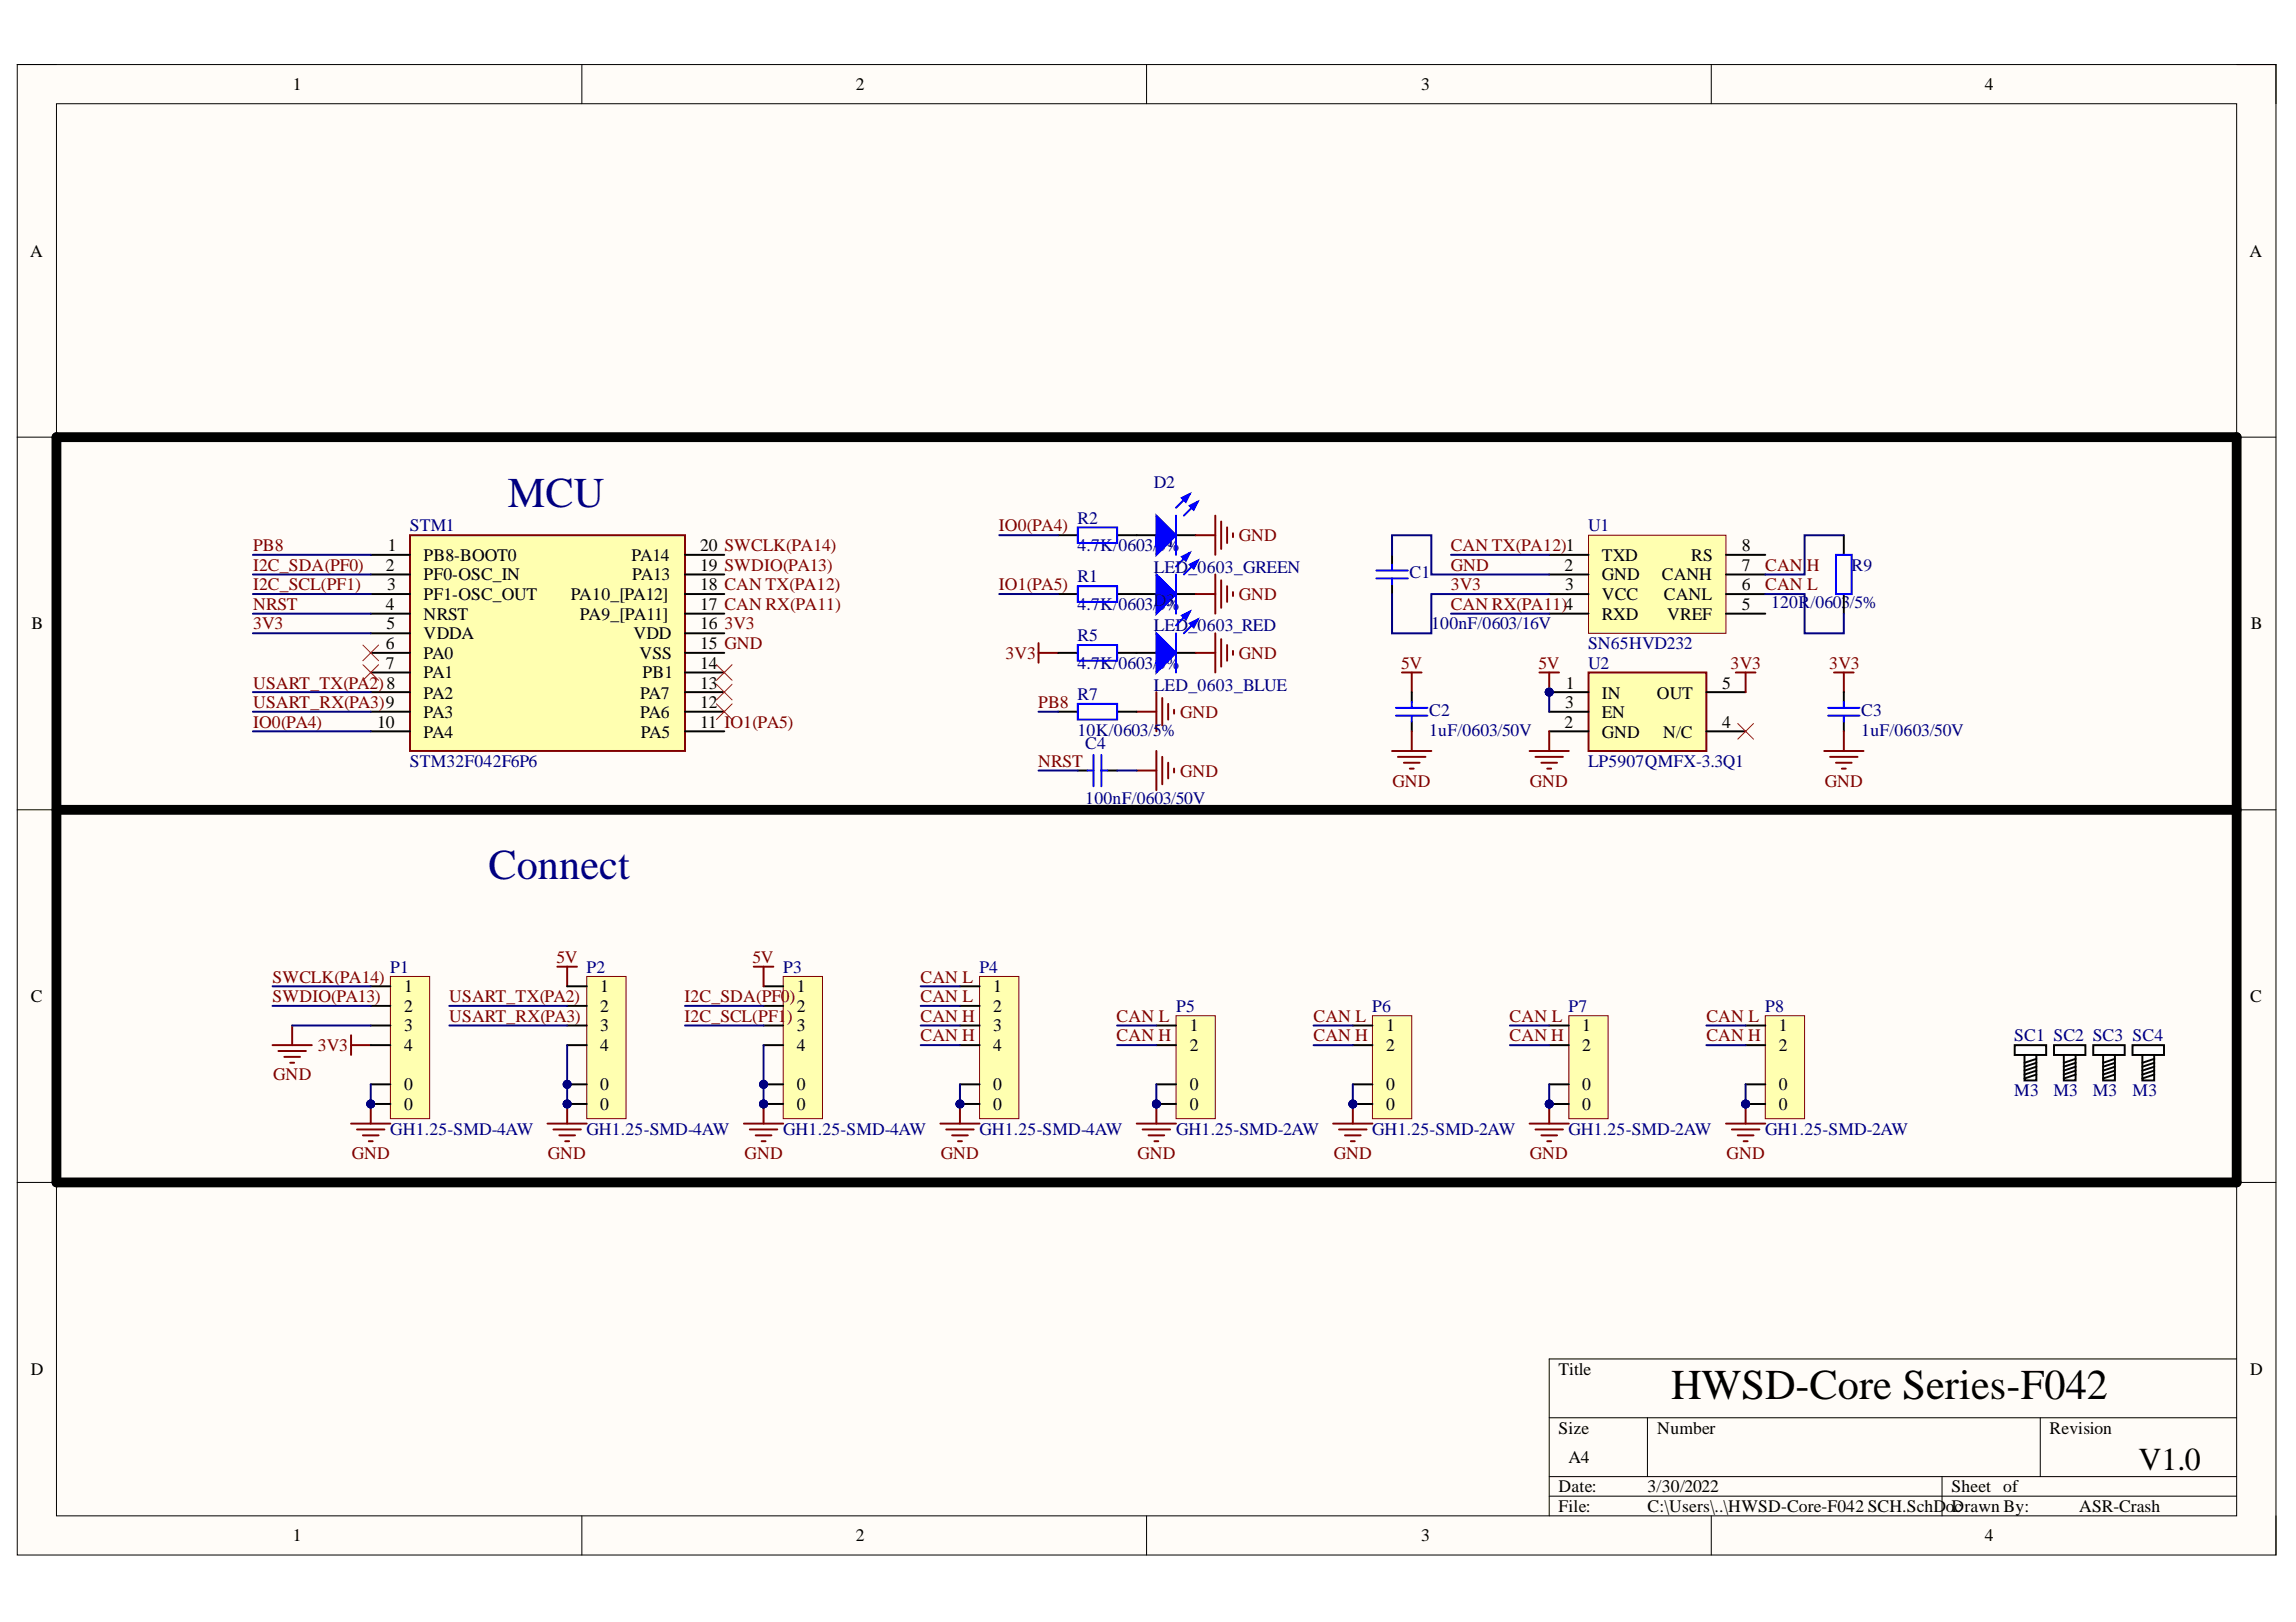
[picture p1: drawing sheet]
<svg xmlns="http://www.w3.org/2000/svg" width="297mm" height="210mm" viewBox="0 0 297 210" stroke-linecap="round" stroke-linejoin="round" font-family="sans-serif">
<defs><g id="words">
<g font-size="5.5" fill="#000080">
<text x="65.7" y="65.6">MCU</text>
<text x="63.2" y="113.8">Connect</text>
</g>
<text font-size="5.5" x="216.2" y="181">HWSD-Core Series-F042</text>
<text font-size="4.1" x="276.7" y="190.3">V1.0</text>
<g font-size="2.3">
<text x="37.9" y="11.7">1</text>
<text x="110.7" y="11.7">2</text>
<text x="183.9" y="11.7">3</text>
<text x="256.8" y="11.7">4</text>
<text x="3.9" y="33.3">A</text>
<text x="291" y="33.3">A</text>
<text x="50.2" y="71.3">1</text>
<text x="90.6" y="71.3">20 SWCLK(PA14)</text>
<text x="225.3" y="71.3">8</text>
<text x="49.9" y="73.8">2</text>
<text x="50.1" y="76.4">3</text>
<text x="54.8" y="72.6">PB8-BOOT0</text>
<text x="54.8" y="75.1">PF0-OSC_IN</text>
<text x="54.8" y="77.6">PF1-OSC_OUT</text>
<text x="73.8" y="77.6">PA10_[PA12]</text>
<text x="81.7" y="72.6">PA14</text>
<text x="81.8" y="75.1">PA13</text>
<text x="90.6" y="73.8">19 SWDIO(PA13)</text>
<text x="90.6" y="76.4">18 CAN TX(PA12)</text>
<text x="202.4" y="73.8">2</text>
<text x="202.5" y="76.4">3</text>
<text x="207.2" y="72.6">TXD</text>
<text x="207.2" y="75.1">GND</text>
<text x="207.2" y="77.6">VCC</text>
<text x="215" y="75.1">CANH</text>
<text x="215.3" y="77.6">CANL</text>
<text x="218.8" y="72.6">RS</text>
<text x="225.3" y="76.4">6</text>
<text x="225.3" y="73.8">7</text>
<text x="4.1" y="81.4">B</text>
<text x="49.9" y="78.9">4</text>
<text x="49.9" y="84">6</text>
<text x="50" y="81.4">5</text>
<text x="54.8" y="80.2">NRST</text>
<text x="54.8" y="82.7">VDDA</text>
<text x="75" y="80.2">PA9_[PA11]</text>
<text x="82" y="82.7">VDD</text>
<text x="90.6" y="78.9">17 CAN RX(PA11)</text>
<text x="90.6" y="81.4">16</text>
<text x="90.6" y="84">15 GND</text>
<text x="207.2" y="80.2">RXD</text>
<text x="215.7" y="80.2">VREF</text>
<text x="225.3" y="78.9">5</text>
<text x="291.2" y="81.4">B</text>
<text x="49.9" y="86.5">7</text>
<text x="54.8" y="85.2">PA0</text>
<text x="54.8" y="87.8">PA1</text>
<text x="82.7" y="85.2">VSS</text>
<text x="83.1" y="87.8">PB1</text>
<text x="90.6" y="86.5">14</text>
<text x="90.6" y="89.1">13</text>
<text x="202.6" y="89.1">1</text>
<text x="222.8" y="89.1">5</text>
<text x="48.8" y="94.2">10</text>
<text x="54.8" y="90.4">PA2</text>
<text x="54.8" y="92.9">PA3</text>
<text x="54.8" y="95.5">PA4</text>
<text x="82.8" y="90.4">PA7</text>
<text x="82.8" y="92.9">PA6</text>
<text x="82.9" y="95.5">PA5</text>
<text x="90.6" y="91.7">12</text>
<text x="90.6" y="94.2">11 IO1(PA5)</text>
<text x="202.4" y="94.2">2</text>
<text x="202.5" y="91.7">3</text>
<text x="207.2" y="90.4">IN</text>
<text x="207.2" y="95.5">GND</text>
<text x="207.2" y="92.9">EN</text>
<text x="214.3" y="90.4">OUT</text>
<text x="215.2" y="95.5">N/C</text>
<text x="222.8" y="94.2">4</text>
<text x="4" y="129.7">C</text>
<text x="52.3" y="128.4">1</text>
<text x="52.3" y="130.9">2</text>
<text x="77.6" y="128.4">1</text>
<text x="77.6" y="130.9">2</text>
<text x="103.1" y="128.4">1</text>
<text x="103.1" y="130.9">2</text>
<text x="128.5" y="128.4">1</text>
<text x="128.5" y="130.9">2</text>
<text x="291.1" y="129.7">C</text>
<text x="52.3" y="133.5">3</text>
<text x="52.3" y="136">4</text>
<text x="77.6" y="133.5">3</text>
<text x="77.6" y="136">4</text>
<text x="103.1" y="133.5">3</text>
<text x="103.1" y="136">4</text>
<text x="128.5" y="133.5">3</text>
<text x="128.5" y="136">4</text>
<text x="153.9" y="133.5">1</text>
<text x="153.9" y="136">2</text>
<text x="179.3" y="133.5">1</text>
<text x="179.3" y="136">2</text>
<text x="204.7" y="133.5">1</text>
<text x="204.7" y="136">2</text>
<text x="230.1" y="133.5">1</text>
<text x="230.1" y="136">2</text>
<text x="52.3" y="143.6">0</text>
<text x="52.3" y="141.1">0</text>
<text x="77.6" y="143.6">0</text>
<text x="77.6" y="141.1">0</text>
<text x="103.1" y="143.6">0</text>
<text x="103.1" y="141.1">0</text>
<text x="128.5" y="143.6">0</text>
<text x="128.5" y="141.1">0</text>
<text x="153.9" y="143.6">0</text>
<text x="153.9" y="141.1">0</text>
<text x="179.3" y="143.6">0</text>
<text x="179.3" y="141.1">0</text>
<text x="204.7" y="143.6">0</text>
<text x="204.7" y="141.1">0</text>
<text x="230.1" y="143.6">0</text>
<text x="230.1" y="141.1">0</text>
<text x="4" y="177.9">D</text>
<text x="201.6" y="177.9">Title</text>
<text x="291.1" y="177.9">D</text>
<text x="201.6" y="185.5">Size</text>
<text x="214.4" y="185.5">Number</text>
<text x="265.2" y="185.5">Revision</text>
<text x="202.9" y="189.3">A4</text>
<text x="201.6" y="193.1">Date:</text>
<text x="201.6" y="195.7">File:</text>
<text x="213.1" y="193.1">3/30/2022</text>
<text x="213.1" y="195.7">C:\Users\..\HWSD-Core-F042 SCH.SchD</text>
<text x="251.8" y="195.7">oDrawn By:</text>
<text x="252.5" y="193.1">Sheet of</text>
<text x="252.8" y="195.7">c</text>
<text x="269" y="195.7">ASR-Crash</text>
<text x="37.9" y="199.5">1</text>
<text x="110.7" y="199.5">2</text>
<text x="183.9" y="199.5">3</text>
<text x="256.8" y="199.5">4</text>
</g>
<g font-size="2.3" fill="#000080">
<text x="149.3" y="63.2">D2</text>
<text x="53" y="68.8">STM1</text>
<text x="139.4" y="71.3">4.7K/0603/D1</text>
<text x="139.4" y="67.8">R2</text>
<text x="149.8" y="71.3">5%</text>
<text x="205.4" y="68.8">U1</text>
<text x="139.4" y="75.4">R1</text>
<text x="149.3" y="74.1">LED_0603_GREEN</text>
<text x="182.4" y="74.9">C1</text>
<text x="239.5" y="73.8">R9</text>
<text x="139.4" y="78.9">4.7K/0603/D3</text>
<text x="139.4" y="83">R5</text>
<text x="149.3" y="81.7">LED_0603_RED</text>
<text x="149.8" y="78.9">5%</text>
<text x="185.1" y="81.4">100nF/0603/16V</text>
<text x="205.4" y="84">SN65HVD232</text>
<text x="229.1" y="78.7">120R/0603/5%</text>
<text x="139.4" y="86.5">4.7K/0603/</text>
<text x="149.3" y="89.4">LED_0603_BLUE</text>
<text x="149.8" y="86.5">5%</text>
<text x="205.4" y="86.5">U2</text>
<text x="139.4" y="95.2">10K/0603/5%</text>
<text x="139.4" y="90.7">R7</text>
<text x="184.9" y="95.2">1uF/0603/50V</text>
<text x="184.9" y="92.7">C2</text>
<text x="240.8" y="95.2">1uF/0603/50V</text>
<text x="240.8" y="92.7">C3</text>
<text x="53" y="99.3">STM32F042F6P6</text>
<text x="140.4" y="97">C4</text>
<text x="205.4" y="99.3">LP5907QMFX-3.3Q1</text>
<text x="140.4" y="104.1">100nF/0603/50V</text>
<text x="50.5" y="125.9">P1</text>
<text x="75.9" y="125.9">P2</text>
<text x="101.3" y="125.9">P3</text>
<text x="126.7" y="125.9">P4</text>
<text x="152.2" y="130.9">P5</text>
<text x="177.5" y="130.9">P6</text>
<text x="202.9" y="130.9">P7</text>
<text x="228.4" y="130.9">P8</text>
<text x="260.6" y="134.7">SC1 SC2 SC3 SC4</text>
<text x="260.6" y="141.8">M3</text>
<text x="265.7" y="141.8">M3</text>
<text x="270.7" y="141.8">M3</text>
<text x="275.9" y="141.8">M3</text>
<text x="50.5" y="146.8">GH1.25-SMD-4AW</text>
<text x="75.9" y="146.8">GH1.25-SMD-4AW</text>
<text x="101.3" y="146.8">GH1.25-SMD-4AW</text>
<text x="126.7" y="146.8">GH1.25-SMD-4AW</text>
<text x="152.2" y="146.8">GH1.25-SMD-2AW</text>
<text x="177.5" y="146.8">GH1.25-SMD-2AW</text>
<text x="202.9" y="146.8">GH1.25-SMD-2AW</text>
<text x="228.4" y="146.8">GH1.25-SMD-2AW</text>
</g>
<g font-size="2.3" fill="#800000">
<text x="32.7" y="71.3">PB8</text>
<text x="129.2" y="68.8">IO0(PA4)</text>
<text x="160.3" y="70">GND</text>
<text x="187.7" y="71.3">CAN TX(PA12)1</text>
<text x="32.7" y="73.8">I2C_SDA(PF0)</text>
<text x="32.7" y="76.4">I2C_SCL(PF1)</text>
<text x="129.2" y="76.4">IO1(PA5)</text>
<text x="160.3" y="77.6">GND</text>
<text x="187.7" y="76.4">3V3</text>
<text x="187.7" y="73.8">GND</text>
<text x="228.4" y="73.8">CAN</text>
<text x="228.4" y="76.4">CAN L</text>
<text x="233.8" y="73.8">H</text>
<text x="32.7" y="81.4">3V3</text>
<text x="32.7" y="78.9">NRST</text>
<text x="93.7" y="81.4">3V3</text>
<text x="187.7" y="78.9">CAN RX(PA11)4</text>
<text x="32.7" y="89.1">USART_TX(PA2)8</text>
<text x="130.1" y="85.2">3V3</text>
<text x="160.3" y="85.2">GND</text>
<text x="181.3" y="86.5">5V</text>
<text x="199" y="86.5">5V</text>
<text x="223.9" y="86.5">3V3</text>
<text x="236.7" y="86.5">3V3</text>
<text x="32.7" y="91.7">USART_RX(PA3)9</text>
<text x="32.7" y="94.2">IO0(PA4)</text>
<text x="134.3" y="91.7">PB8</text>
<text x="152.7" y="92.9">GND</text>
<text x="134.3" y="99.3">NRST</text>
<text x="152.7" y="100.5">GND</text>
<text x="180.2" y="101.8">GND</text>
<text x="197.9" y="101.8">GND</text>
<text x="236.1" y="101.8">GND</text>
<text x="72" y="124.6">5V</text>
<text x="97.4" y="124.6">5V</text>
<text x="35.3" y="127.1">SWCLK(PA14)</text>
<text x="35.3" y="129.7">SWDIO(PA13)</text>
<text x="58.1" y="129.7">USART_TX(PA2)</text>
<text x="88.6" y="129.7">I2C_SDA(PF0)</text>
<text x="119.1" y="127.1">CAN L</text>
<text x="119.1" y="129.7">CAN L</text>
<text x="41.1" y="136">3V3</text>
<text x="58.1" y="132.2">USART_RX(PA3)</text>
<text x="88.6" y="132.2">I2C_SCL(PF1</text>
<text x="101.8" y="132.2">)</text>
<text x="119.1" y="132.2">CAN H</text>
<text x="119.1" y="134.7">CAN H</text>
<text x="144.5" y="132.2">CAN L</text>
<text x="144.5" y="134.7">CAN H</text>
<text x="169.9" y="132.2">CAN L</text>
<text x="169.9" y="134.7">CAN H</text>
<text x="195.3" y="132.2">CAN L</text>
<text x="195.3" y="134.7">CAN H</text>
<text x="220.8" y="132.2">CAN L</text>
<text x="220.8" y="134.7">CAN H</text>
<text x="35.4" y="139.8">GND</text>
<text x="45.5" y="150">GND</text>
<text x="70.9" y="150">GND</text>
<text x="96.3" y="150">GND</text>
<text x="121.7" y="150">GND</text>
<text x="147.2" y="150">GND</text>
<text x="172.5" y="150">GND</text>
<text x="197.9" y="150">GND</text>
<text x="223.4" y="150">GND</text>
</g>
</g></defs>
<path d="M2.2 8.4h292.2v192.8h-292.2z" fill-rule="evenodd" fill="#fffcf8"/>
<path d="M2.2 8.4h292.2v192.8h-292.2z" fill="none" stroke="#000" stroke-width=".13"/>
<path d="M7.3 13.4h282.1v182.8h-282.1z" fill-rule="evenodd" fill="#fffcf8"/>
<g fill="none" stroke="#000" stroke-width=".13">
<path d="M2.2 8.3h5.1M7.3 13.4h282.1v182.8h-282.1zM75.3 8.3v5.1M148.3 8.3v5.1M221.4 8.4v5M289.4 8.4h5v5M2.2 56.6h5.1M289.4 56.6h5M2.2 104.8h5.1M289.4 104.8h5M2.2 153h5.1M289.4 153h5"/>
<path d="M289.4 175.9h-89v20.3M75.3 196.2v5M148.3 196.2v5M200.4 183.5h89M200.4 191.1h89M200.4 193.6h89M213.1 183.5v7.6M221.4 196.2v5M251.2 191.1v5.1M264 183.5v7.6M294.4 196.2v5"/>
</g>
<path d="M260.6 135.3h4.1v1.2h-4.1z" fill-rule="evenodd" fill="#fff"/>
<path d="M260.6 135.3h4.1v1.2h-4.1z" fill="none" stroke="#000" stroke-width=".25"/>
<path d="M261.9 136.5h1.5v3.3h-1.5z" fill-rule="evenodd" fill="#fff"/>
<path d="M261.9 136.5h1.5v3.3h-1.5zM263.4 137l-1.5 .5M263.4 137.5l-1.5 .5M263.4 138l-1.5 .6M263.4 138.6l-1.5 .5M263.4 139.1l-1.5 .5" fill="none" stroke="#000" stroke-width=".25"/>
<path d="M265.7 135.3h4.1v1.2h-4.1z" fill-rule="evenodd" fill="#fff"/>
<path d="M265.7 135.3h4.1v1.2h-4.1z" fill="none" stroke="#000" stroke-width=".25"/>
<path d="M267 136.5h1.5v3.3h-1.5z" fill-rule="evenodd" fill="#fff"/>
<path d="M267 136.5h1.5v3.3h-1.5zM268.5 137l-1.5 .5M268.5 137.5l-1.5 .5M268.5 138l-1.5 .6M268.5 138.6l-1.5 .5M268.5 139.1l-1.5 .5" fill="none" stroke="#000" stroke-width=".25"/>
<path d="M270.8 135.3h4.1v1.2h-4.1z" fill-rule="evenodd" fill="#fff"/>
<path d="M270.8 135.3h4.1v1.2h-4.1z" fill="none" stroke="#000" stroke-width=".25"/>
<path d="M272.1 136.5h1.5v3.3h-1.5z" fill-rule="evenodd" fill="#fff"/>
<path d="M272.1 136.5h1.5v3.3h-1.5zM273.6 137l-1.5 .5M273.6 137.5l-1.5 .5M273.6 138l-1.5 .6M273.6 138.6l-1.5 .5M273.6 139.1l-1.5 .5" fill="none" stroke="#000" stroke-width=".25"/>
<path d="M275.9 135.3h4.1v1.2h-4.1z" fill-rule="evenodd" fill="#fff"/>
<path d="M275.9 135.3h4.1v1.2h-4.1z" fill="none" stroke="#000" stroke-width=".25"/>
<path d="M277.2 136.5h1.5v3.3h-1.5z" fill-rule="evenodd" fill="#fff"/>
<path d="M277.2 136.5h1.5v3.3h-1.5zM278.7 137l-1.5 .5M278.7 137.5l-1.5 .5M278.7 138l-1.5 .6M278.7 138.6l-1.5 .5M278.7 139.1l-1.5 .5" fill="none" stroke="#000" stroke-width=".25"/>
<path d="M53 69.3h35.6v27.9h-35.6z" fill-rule="evenodd" fill="#ffffb0"/>
<path d="M53 69.3h35.6v27.9h-35.6zM147.1 92.1h2.5M149.6 89.6v5M150.4 90.3v3.6M151.1 91.1v2M151.9 91.8v.6" fill="none" stroke="#800000" stroke-width=".25"/>
<g fill="none" stroke="#000" stroke-width=".25">
<path d="M48 71.8h5M48 74.3h5M48 76.9h5M48 79.4h5M88.6 71.8h5.1M88.6 74.3h5.1M88.6 76.9h5.1M88.6 79.4h5.1M48 82h5M48 84.5h5M48 87h5M48 89.6h5"/>
<path d="M48 92.1h5M48 94.6h5M88.6 82h5.1M88.6 84.5h5.1M88.6 87h5.1M88.6 89.6h5.1M88.6 92.1h5.1M88.6 94.6h5.1M136.9 92.1h2.5M144.5 92.1h2.6"/>
</g>
<path d="M139.4 91.1h5.1v2h-5.1z" fill="none" stroke="#00f" stroke-width=".25"/>
<path d="M205.5 69.3h17.8v12.7h-17.8z" fill-rule="evenodd" fill="#ffffb0"/>
<path d="M205.5 69.3h17.8v12.7h-17.8z" fill="none" stroke="#800000" stroke-width=".13"/>
<path d="M180.1 71.8v1.3M180.1 75.6v1.3M200.4 71.8h5.1M200.4 74.3h5.1M200.4 76.9h5.1M200.4 79.4h5.1M223.3 71.8h5.1M223.3 74.3h5.1M223.3 76.9h5.1M223.3 79.4h5.1M238.5 69.3v2.5M238.5 76.9v2.5" fill="none" stroke="#000" stroke-width=".25"/>
<path d="M178.1 73.8h4M178.1 74.9h4M180.1 73.1v.7M180.1 74.9v.7M237.5 71.8h2.1v5.1h-2.1z" fill="none" stroke="#00f" stroke-width=".25"/>
<path d="M45.4 145.4h5.1M46.2 146.2h3.5M46.9 146.9h2.1M47.7 147.7h.5M48 142.9v2.5" fill="none" stroke="#800000" stroke-width=".25"/>
<circle cx="48" cy="142.9" r=".51" fill="#000080"/>
<circle cx="48" cy="142.9" r=".51" fill="none" stroke="#000080" stroke-width=".13"/>
<g fill="none" stroke="#800000" stroke-width=".25">
<path d="M35.3 135.3h5M36 136h3.6M36.8 136.8h2M37.5 137.5h.6M37.8 132.7v2.6M45.4 135.3h2.6M45.4 134v2.5M72.1 125.1h2.5M73.4 125.1v2.5M70.8 145.4h5.1M71.6 146.2h3.6M72.4 146.9h2"/>
<path d="M73.1 147.7h.5M73.4 142.9v2.5"/>
</g>
<circle cx="73.4" cy="142.9" r=".51" fill="#000080"/>
<circle cx="73.4" cy="142.9" r=".51" fill="none" stroke="#000080" stroke-width=".13"/>
<circle cx="98.8" cy="142.9" r=".51" fill="#000080"/>
<circle cx="98.8" cy="142.9" r=".51" fill="none" stroke="#000080" stroke-width=".13"/>
<circle cx="98.8" cy="140.3" r=".51" fill="#000080"/>
<circle cx="98.8" cy="140.3" r=".51" fill="none" stroke="#000080" stroke-width=".13"/>
<path d="M101.3 126.4h5.1v18.4h-5.1z" fill-rule="evenodd" fill="#ffffb0"/>
<path d="M101.3 126.4h5.1v18.4h-5.1z" fill="none" stroke="#800000" stroke-width=".13"/>
<path d="M98.8 127.6h2.5M98.8 130.2h2.5M98.8 132.7h2.5M98.8 135.3h2.5M98.8 142.9h2.5" fill="none" stroke="#000" stroke-width=".25"/>
<circle cx="98.8" cy="142.9" r=".51" fill="#000080"/>
<circle cx="98.8" cy="142.9" r=".51" fill="none" stroke="#000080" stroke-width=".13"/>
<path d="M98.8 140.3h2.5" fill="none" stroke="#000" stroke-width=".25"/>
<circle cx="98.8" cy="140.3" r=".51" fill="#000080"/>
<circle cx="98.8" cy="140.3" r=".51" fill="none" stroke="#000080" stroke-width=".13"/>
<path d="M97.5 125.1h2.6M98.8 125.1v2.5M96.2 145.4h5.1M97 146.2h3.6M97.8 146.9h2M98.5 147.7h.5M98.8 142.9v2.5" fill="none" stroke="#800000" stroke-width=".25"/>
<circle cx="98.8" cy="142.9" r=".51" fill="#000080"/>
<circle cx="98.8" cy="142.9" r=".51" fill="none" stroke="#000080" stroke-width=".13"/>
<circle cx="124.2" cy="142.9" r=".51" fill="#000080"/>
<circle cx="124.2" cy="142.9" r=".51" fill="none" stroke="#000080" stroke-width=".13"/>
<path d="M126.7 126.4h5.1v18.4h-5.1z" fill-rule="evenodd" fill="#ffffb0"/>
<path d="M126.7 126.4h5.1v18.4h-5.1z" fill="none" stroke="#800000" stroke-width=".13"/>
<path d="M124.2 127.6h2.5M124.2 130.2h2.5M124.2 132.7h2.5M124.2 135.3h2.5M124.2 142.9h2.5" fill="none" stroke="#000" stroke-width=".25"/>
<circle cx="124.2" cy="142.9" r=".51" fill="#000080"/>
<circle cx="124.2" cy="142.9" r=".51" fill="none" stroke="#000080" stroke-width=".13"/>
<path d="M124.2 140.3h2.5" fill="none" stroke="#000" stroke-width=".25"/>
<path d="M121.7 145.4h5M122.4 146.2h3.6M123.2 146.9h2M123.9 147.7h.5M124.2 142.9v2.5" fill="none" stroke="#800000" stroke-width=".25"/>
<circle cx="124.2" cy="142.9" r=".51" fill="#000080"/>
<circle cx="124.2" cy="142.9" r=".51" fill="none" stroke="#000080" stroke-width=".13"/>
<circle cx="73.4" cy="142.9" r=".51" fill="#000080"/>
<circle cx="73.4" cy="142.9" r=".51" fill="none" stroke="#000080" stroke-width=".13"/>
<circle cx="73.4" cy="140.3" r=".51" fill="#000080"/>
<circle cx="73.4" cy="140.3" r=".51" fill="none" stroke="#000080" stroke-width=".13"/>
<path d="M75.9 126.4h5.1v18.4h-5.1z" fill-rule="evenodd" fill="#ffffb0"/>
<path d="M75.9 126.4h5.1v18.4h-5.1z" fill="none" stroke="#800000" stroke-width=".13"/>
<path d="M73.4 127.6h2.5M73.4 130.2h2.5M73.4 132.7h2.5M73.4 135.3h2.5M73.4 142.9h2.5" fill="none" stroke="#000" stroke-width=".25"/>
<circle cx="73.4" cy="142.9" r=".51" fill="#000080"/>
<circle cx="73.4" cy="142.9" r=".51" fill="none" stroke="#000080" stroke-width=".13"/>
<path d="M73.4 140.3h2.5" fill="none" stroke="#000" stroke-width=".25"/>
<circle cx="73.4" cy="140.3" r=".51" fill="#000080"/>
<circle cx="73.4" cy="140.3" r=".51" fill="none" stroke="#000080" stroke-width=".13"/>
<path d="M136.9 76.9h2.5M144.5 76.9h5.1M152.1 76.9h2.6" fill="none" stroke="#000" stroke-width=".25"/>
<path d="M139.4 75.9h5.1v2h-5.1z" fill="none" stroke="#00f" stroke-width=".25"/>
<path d="M149.6 74.3l2.5 2.6-2.5 2.5z" fill="#00f"/>
<path d="M149.6 74.3l2.5 2.6-2.5 2.5zM153.9 71.5l-1.8 1.8M154.9 72.6l-1.7 1.7" fill="none" stroke="#00f" stroke-width=".25"/>
<path d="M153.9 73.1l1-.5-.5 1z" fill="#00f"/>
<path d="M153.9 73.1l1-.5-.5 1z" fill="none" stroke="#00f" stroke-width=".25"/>
<path d="M152.9 72.1l1-.6-.5 1.1z" fill="#00f"/>
<path d="M139.4 68.2h5.1v2.1h-5.1zM152.1 74.3v5.1M152.9 72.1l1-.6-.5 1.1z" fill="none" stroke="#00f" stroke-width=".25"/>
<path d="M136.9 69.3h2.5M144.5 69.3h5.1M152.1 69.3h2.6" fill="none" stroke="#000" stroke-width=".25"/>
<path d="M149.6 66.7l2.5 2.6-2.5 2.5z" fill="#00f"/>
<path d="M149.6 66.7l2.5 2.6-2.5 2.5zM153.9 63.9l-1.8 1.8M154.9 64.9l-1.7 1.8" fill="none" stroke="#00f" stroke-width=".25"/>
<path d="M153.9 65.5l1-.6-.5 1.1z" fill="#00f"/>
<path d="M153.9 65.5l1-.6-.5 1.1z" fill="none" stroke="#00f" stroke-width=".25"/>
<path d="M152.9 64.4l1-.5-.5 1z" fill="#00f"/>
<path d="M152.1 66.7v5.1M152.9 64.4l1-.5-.5 1zM139.4 83.5h5.1v2h-5.1z" fill="none" stroke="#00f" stroke-width=".25"/>
<path d="M134.4 83.2v2.6M134.4 84.5h2.5" fill="none" stroke="#800000" stroke-width=".25"/>
<path d="M136.9 84.5h2.5M144.5 84.5h5.1M152.1 84.5h2.6" fill="none" stroke="#000" stroke-width=".25"/>
<path d="M149.6 82l2.5 2.5-2.5 2.5z" fill="#00f"/>
<path d="M153.9 79.2l-1.8 1.7M149.6 82l2.5 2.5-2.5 2.5zM154.9 80.2l-1.7 1.8" fill="none" stroke="#00f" stroke-width=".25"/>
<path d="M153.9 80.7l1-.5-.5 1z" fill="#00f"/>
<path d="M153.9 80.7l1-.5-.5 1z" fill="none" stroke="#00f" stroke-width=".25"/>
<path d="M152.9 79.7l1-.5-.5 1z" fill="#00f"/>
<path d="M152.9 79.7l1-.5-.5 1zM152.1 82v5" fill="none" stroke="#00f" stroke-width=".25"/>
<path d="M154.7 84.5h2.5M157.2 82v5M158 82.7v3.6M158.8 83.5v2M159.5 84.2v.5" fill="none" stroke="#800000" stroke-width=".25"/>
<circle cx="200.4" cy="89.6" r=".51" fill="#000080"/>
<circle cx="200.4" cy="89.6" r=".51" fill="none" stroke="#000080" stroke-width=".13"/>
<path d="M205.5 87h15.3v10.2h-15.3z" fill-rule="evenodd" fill="#ffffb0"/>
<path d="M205.5 87h15.3v10.2h-15.3z" fill="none" stroke="#800000" stroke-width=".25"/>
<path d="M200.4 89.6h5.1" fill="none" stroke="#000" stroke-width=".25"/>
<circle cx="200.4" cy="89.6" r=".51" fill="#000080"/>
<circle cx="200.4" cy="89.6" r=".51" fill="none" stroke="#000080" stroke-width=".13"/>
<path d="M200.4 94.6h5.1M200.4 92.1h5.1M220.8 94.6h5M220.8 89.6h5" fill="none" stroke="#000" stroke-width=".25"/>
<path d="M199.2 87h2.5M200.4 87v2.6" fill="none" stroke="#800000" stroke-width=".25"/>
<circle cx="200.4" cy="89.6" r=".51" fill="#000080"/>
<circle cx="200.4" cy="89.6" r=".51" fill="none" stroke="#000080" stroke-width=".13"/>
<g fill="none" stroke="#800000" stroke-width=".25">
<path d="M180.1 97.2h5.1M180.9 97.9h3.5M181.4 87h2.5M181.6 98.7h2.1M182.4 99.5h.5M182.6 87v2.6M182.6 94.6v2.6M197.9 97.2h5.1M198.6 97.9h3.6M199.4 98.7h2M200.2 99.5h.5M200.4 94.6v2.6"/>
<path d="M224.6 87h2.5M225.8 87v2.6M236 97.2h5.1M236.8 97.9h3.5M237.3 87h2.5M237.5 98.7h2.1M238.3 99.5h.5M238.5 87v2.6M238.5 94.6v2.6M147.1 145.4h5M147.8 146.2h3.6M148.6 146.9h2"/>
<path d="M149.3 147.7h.6M149.6 142.9v2.5"/>
</g>
<path d="M92.7 86l2 2M92.7 88.5l2 2.1M92.7 91.1l2 2M94.7 86l-2 2M94.7 88.5l-2 2.1M94.7 91.1l-2 2M224.8 93.6l2.1 2.1M226.9 93.6l-2.1 2.1" fill="none" stroke="#f00" stroke-width=".13"/>
<path d="M182.6 89.6v1.2M182.6 93.4v1.2M238.5 89.6v1.2M238.5 93.4v1.2" fill="none" stroke="#000" stroke-width=".25"/>
<path d="M180.6 91.6h4.1M180.6 92.6h4.1M182.6 90.8v.8M182.6 92.6v.8M236.5 91.6h4.1M236.5 92.6h4.1M238.5 90.8v.8M238.5 92.6v.8" fill="none" stroke="#00f" stroke-width=".25"/>
<circle cx="149.6" cy="142.9" r=".51" fill="#000080"/>
<circle cx="149.6" cy="142.9" r=".51" fill="none" stroke="#000080" stroke-width=".13"/>
<circle cx="149.6" cy="142.9" r=".51" fill="#000080"/>
<circle cx="149.6" cy="142.9" r=".51" fill="none" stroke="#000080" stroke-width=".13"/>
<path d="M152.1 131.4h5.1v13.4h-5.1z" fill-rule="evenodd" fill="#ffffb0"/>
<path d="M152.1 131.4h5.1v13.4h-5.1z" fill="none" stroke="#800000" stroke-width=".13"/>
<path d="M149.6 132.7h2.5M149.6 135.3h2.5M149.6 142.9h2.5" fill="none" stroke="#000" stroke-width=".25"/>
<circle cx="149.6" cy="142.9" r=".51" fill="#000080"/>
<circle cx="149.6" cy="142.9" r=".51" fill="none" stroke="#000080" stroke-width=".13"/>
<path d="M149.6 140.3h2.5" fill="none" stroke="#000" stroke-width=".25"/>
<circle cx="48" cy="142.9" r=".51" fill="#000080"/>
<circle cx="48" cy="142.9" r=".51" fill="none" stroke="#000080" stroke-width=".13"/>
<path d="M50.5 126.4h5.1v18.4h-5.1z" fill-rule="evenodd" fill="#ffffb0"/>
<path d="M50.5 126.4h5.1v18.4h-5.1z" fill="none" stroke="#800000" stroke-width=".13"/>
<path d="M48 127.6h2.5M48 130.2h2.5M48 132.7h2.5M48 135.3h2.5M48 142.9h2.5" fill="none" stroke="#000" stroke-width=".25"/>
<circle cx="48" cy="142.9" r=".51" fill="#000080"/>
<circle cx="48" cy="142.9" r=".51" fill="none" stroke="#000080" stroke-width=".13"/>
<path d="M48 140.3h2.5" fill="none" stroke="#000" stroke-width=".25"/>
<path d="M172.5 145.4h5.1M173.2 146.2h3.6M174 146.9h2M174.8 147.7h.5M175 142.9v2.5" fill="none" stroke="#800000" stroke-width=".25"/>
<circle cx="175" cy="142.9" r=".51" fill="#000080"/>
<circle cx="175" cy="142.9" r=".51" fill="none" stroke="#000080" stroke-width=".13"/>
<circle cx="175" cy="142.9" r=".51" fill="#000080"/>
<circle cx="175" cy="142.9" r=".51" fill="none" stroke="#000080" stroke-width=".13"/>
<path d="M177.6 131.4h5v13.4h-5z" fill-rule="evenodd" fill="#ffffb0"/>
<path d="M177.6 131.4h5v13.4h-5z" fill="none" stroke="#800000" stroke-width=".13"/>
<path d="M175 132.7h2.6M175 135.3h2.6M175 142.9h2.6" fill="none" stroke="#000" stroke-width=".25"/>
<circle cx="175" cy="142.9" r=".51" fill="#000080"/>
<circle cx="175" cy="142.9" r=".51" fill="none" stroke="#000080" stroke-width=".13"/>
<path d="M175 140.3h2.6" fill="none" stroke="#000" stroke-width=".25"/>
<path d="M197.9 145.4h5.1M198.6 146.2h3.6M199.4 146.9h2M200.2 147.7h.5M200.4 142.9v2.5" fill="none" stroke="#800000" stroke-width=".25"/>
<circle cx="200.4" cy="142.9" r=".51" fill="#000080"/>
<circle cx="200.4" cy="142.9" r=".51" fill="none" stroke="#000080" stroke-width=".13"/>
<circle cx="200.4" cy="142.9" r=".51" fill="#000080"/>
<circle cx="200.4" cy="142.9" r=".51" fill="none" stroke="#000080" stroke-width=".13"/>
<path d="M203 131.4h5v13.4h-5z" fill-rule="evenodd" fill="#ffffb0"/>
<path d="M203 131.4h5v13.4h-5z" fill="none" stroke="#800000" stroke-width=".13"/>
<path d="M200.4 132.7h2.6M200.4 135.3h2.6M200.4 142.9h2.6" fill="none" stroke="#000" stroke-width=".25"/>
<circle cx="200.4" cy="142.9" r=".51" fill="#000080"/>
<circle cx="200.4" cy="142.9" r=".51" fill="none" stroke="#000080" stroke-width=".13"/>
<path d="M200.4 140.3h2.6" fill="none" stroke="#000" stroke-width=".25"/>
<path d="M223.3 145.4h5.1M224.1 146.2h3.5M224.8 146.9h2.1M225.6 147.7h.5M225.8 142.9v2.5" fill="none" stroke="#800000" stroke-width=".25"/>
<circle cx="225.8" cy="142.9" r=".51" fill="#000080"/>
<circle cx="225.8" cy="142.9" r=".51" fill="none" stroke="#000080" stroke-width=".13"/>
<circle cx="225.8" cy="142.9" r=".51" fill="#000080"/>
<circle cx="225.8" cy="142.9" r=".51" fill="none" stroke="#000080" stroke-width=".13"/>
<path d="M228.4 131.4h5.1v13.4h-5.1z" fill-rule="evenodd" fill="#ffffb0"/>
<path d="M228.4 131.4h5.1v13.4h-5.1z" fill="none" stroke="#800000" stroke-width=".13"/>
<path d="M225.8 132.7h2.6M225.8 135.3h2.6M225.8 142.9h2.6" fill="none" stroke="#000" stroke-width=".25"/>
<circle cx="225.8" cy="142.9" r=".51" fill="#000080"/>
<circle cx="225.8" cy="142.9" r=".51" fill="none" stroke="#000080" stroke-width=".13"/>
<path d="M139.4 99.7h1.3M143.2 99.7h1.3M225.8 140.3h2.6" fill="none" stroke="#000" stroke-width=".25"/>
<g fill="none" stroke="#800000" stroke-width=".25">
<path d="M154.7 69.3h2.5M154.7 76.9h2.5M157.2 66.7v5.1M157.2 74.3v5.1M158 67.5v3.5M158 75.1v3.6M158.8 68.2v2.1M158.8 75.9v2M159.5 69v.5M159.5 76.6v.5M147.1 99.7h2.5M149.6 97.2v5.1"/>
<path d="M150.4 97.9v3.6M151.1 98.7v2M151.9 99.5v.5"/>
</g>
<path d="M140.7 99.7h.8M141.5 97.7v4M142.5 97.7v4M142.5 99.7h.7" fill="none" stroke="#00f" stroke-width=".25"/>
<path d="M46.9 83.5l2.1 2M46.9 86l2.1 2M49 83.5l-2.1 2M49 86l-2.1 2" fill="none" stroke="#f00" stroke-width=".13"/>
<path d="M7.3 56.6h282.1v96.4h-282.1z" fill="none" stroke="#000" stroke-width="1.3"/>
<g fill="none" stroke="#000080" stroke-width=".25">
<path d="M32.7 79.4h15.3M32.7 71.8h15.3M32.7 76.9h15.3M32.7 74.3h15.3M180.1 76.9v5.1h5.1v-5.1h15.2M180.1 71.8v-2.5h5.1v5h15.2M187.7 79.4h12.7M187.7 71.8h12.7M228.4 76.9h5.1v5.1h5v-2.6M238.5 69.3h-5v5h-5.1M32.7 92.1h15.3M32.7 89.6h15.3"/>
<path d="M32.7 82h15.3M35.3 130.2h12.7M35.3 127.6h12.7M37.8 132.7h10.2M58.1 132.7h15.3M58.1 130.2h15.3M48 140.3v2.6"/>
</g>
<circle cx="48" cy="142.9" r=".51" fill="#000080"/>
<circle cx="48" cy="142.9" r=".51" fill="none" stroke="#000080" stroke-width=".13"/>
<path d="M73.4 135.3v7.6" fill="none" stroke="#000080" stroke-width=".25"/>
<circle cx="73.4" cy="142.9" r=".51" fill="#000080"/>
<circle cx="73.4" cy="142.9" r=".51" fill="none" stroke="#000080" stroke-width=".13"/>
<circle cx="73.4" cy="140.3" r=".51" fill="#000080"/>
<circle cx="73.4" cy="140.3" r=".51" fill="none" stroke="#000080" stroke-width=".13"/>
<path d="M98.8 135.3v7.6" fill="none" stroke="#000080" stroke-width=".25"/>
<circle cx="98.8" cy="142.9" r=".51" fill="#000080"/>
<circle cx="98.8" cy="142.9" r=".51" fill="none" stroke="#000080" stroke-width=".13"/>
<circle cx="98.8" cy="140.3" r=".51" fill="#000080"/>
<circle cx="98.8" cy="140.3" r=".51" fill="none" stroke="#000080" stroke-width=".13"/>
<path d="M88.6 130.2h10.2M88.6 132.7h10.2M124.2 140.3v2.6" fill="none" stroke="#000080" stroke-width=".25"/>
<circle cx="124.2" cy="142.9" r=".51" fill="#000080"/>
<circle cx="124.2" cy="142.9" r=".51" fill="none" stroke="#000080" stroke-width=".13"/>
<path d="M200.4 89.6v2.5M119.1 135.3h5.1M119.1 132.7h5.1M119.1 130.2h5.1M119.1 127.6h5.1" fill="none" stroke="#000080" stroke-width=".25"/>
<circle cx="200.4" cy="89.6" r=".51" fill="#000080"/>
<circle cx="200.4" cy="89.6" r=".51" fill="none" stroke="#000080" stroke-width=".13"/>
<path d="M144.5 135.3h5.1M144.5 132.7h5.1M149.6 140.3v2.6" fill="none" stroke="#000080" stroke-width=".25"/>
<circle cx="149.6" cy="142.9" r=".51" fill="#000080"/>
<circle cx="149.6" cy="142.9" r=".51" fill="none" stroke="#000080" stroke-width=".13"/>
<path d="M169.9 135.3h5.1M169.9 132.7h5.1M175 140.3v2.6" fill="none" stroke="#000080" stroke-width=".25"/>
<circle cx="175" cy="142.9" r=".51" fill="#000080"/>
<circle cx="175" cy="142.9" r=".51" fill="none" stroke="#000080" stroke-width=".13"/>
<path d="M195.3 135.3h5.1M195.3 132.7h5.1M200.4 140.3v2.6" fill="none" stroke="#000080" stroke-width=".25"/>
<circle cx="200.4" cy="142.9" r=".51" fill="#000080"/>
<circle cx="200.4" cy="142.9" r=".51" fill="none" stroke="#000080" stroke-width=".13"/>
<path d="M220.8 135.3h5M220.8 132.7h5M225.8 140.3v2.6" fill="none" stroke="#000080" stroke-width=".25"/>
<circle cx="225.8" cy="142.9" r=".51" fill="#000080"/>
<circle cx="225.8" cy="142.9" r=".51" fill="none" stroke="#000080" stroke-width=".13"/>
<path d="M129.3 69.3h7.6M129.3 76.9h7.6M32.7 94.6h15.3M134.4 99.7h5M134.4 92.1h2.5M144.5 99.7h2.6" fill="none" stroke="#000080" stroke-width=".25"/>
<path d="M7.3 104.8h282.1" fill="none" stroke="#000" stroke-width="1.3"/>
<use href="#words"/>
</svg>
